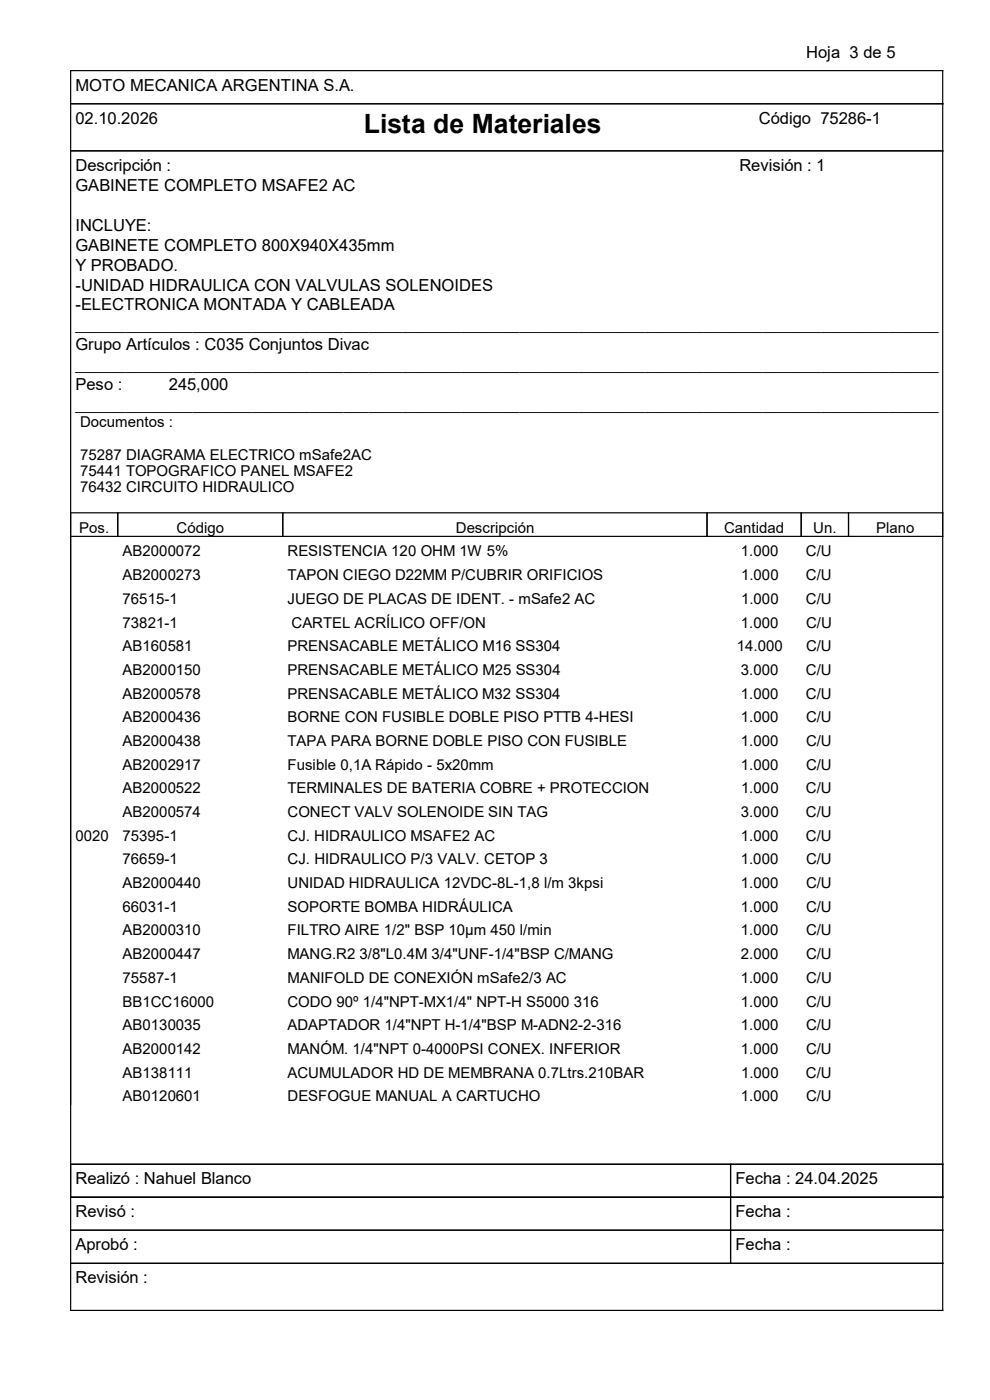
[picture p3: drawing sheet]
<svg xmlns="http://www.w3.org/2000/svg" width="210mm" height="297mm" viewBox="0 0 210 297" stroke-linecap="round" stroke-linejoin="round" font-family="sans-serif">
<defs><g id="words">
<text font-size="5.6" x="77.2" y="28.2">Lista de Materiales</text>
<g font-size="3.5">
<text x="171" y="12.2">Hoja 3 de 5</text>
<text x="16" y="19.2">MOTO MECANICA ARGENTINA S.A.</text>
<text x="16" y="26.2">02.10.2026</text>
<text x="161" y="26.2">Código 75286-1</text>
<text x="16" y="36.2">Descripción :</text>
<text x="16" y="40.5">GABINETE COMPLETO MSAFE2 AC</text>
<text x="156.8" y="36.2">Revisión : 1</text>
<text x="16" y="48.9">INCLUYE:</text>
<text x="16" y="53.2">GABINETE COMPLETO 800X940X435mm</text>
<text x="16" y="57.4">Y PROBADO.</text>
<text x="16" y="61.6">-UNIDAD HIDRAULICA CON VALVULAS SOLENOIDES</text>
<text x="16" y="65.9">-ELECTRONICA MONTADA Y CABLEADA</text>
<text x="16" y="74.3">Grupo Artículos : C035 Conjuntos Divac</text>
<text x="16" y="82.8">Peso :</text>
<text x="35.8" y="82.8">245,000</text>
<text x="16" y="251.2">Realizó : Nahuel Blanco</text>
<text x="156" y="251.2">Fecha : 24.04.2025</text>
<text x="16" y="258.2">Revisó :</text>
<text x="156" y="258.2">Fecha :</text>
<text x="16" y="265.2">Aprobó :</text>
<text x="156" y="265.2">Fecha :</text>
<text x="16" y="272.2">Revisión :</text>
</g>
<g font-size="3.2">
<text x="16" y="70.1">_______________________________________________________________________________________________________</text>
<text x="16" y="78.6">_______________________________________________________________________________________________________</text>
<text x="16" y="87">_______________________________________________________________________________________________________</text>
<text x="17" y="90.5">Documentos :</text>
<text x="17" y="97.5">75287 DIAGRAMA ELECTRICO mSafe2AC</text>
<text x="17" y="101">75441 TOPOGRAFICO PANEL MSAFE2</text>
<text x="17" y="104.5">76432 CIRCUITO HIDRAULICO</text>
<text x="16.8" y="113">Pos.</text>
<text x="37.5" y="113">Código</text>
<text x="96.7" y="113">Descripción</text>
<text x="153.6" y="113">Cantidad</text>
<text x="172.5" y="113">Un.</text>
<text x="185.9" y="113">Plano</text>
<text x="26" y="118">AB2000072</text>
<text x="61" y="118">RESISTENCIA 120 OHM 1W 5%</text>
<text x="157.2" y="118">1.000</text>
<text x="171" y="118">C/U</text>
<text x="26" y="123.1">AB2000273</text>
<text x="61" y="123.1">TAPON CIEGO D22MM P/CUBRIR ORIFICIOS</text>
<text x="157.2" y="123.1">1.000</text>
<text x="171" y="123.1">C/U</text>
<text x="26" y="128.1">76515-1</text>
<text x="61" y="128.1">JUEGO DE PLACAS DE IDENT. - mSafe2 AC</text>
<text x="157.2" y="128.1">1.000</text>
<text x="171" y="128.1">C/U</text>
<text x="26" y="133.1">73821-1</text>
<text x="61.9" y="133.1">CARTEL ACRÍLICO OFF/ON</text>
<text x="157.2" y="133.1">1.000</text>
<text x="171" y="133.1">C/U</text>
<text x="26" y="138.1">AB160581</text>
<text x="26" y="143.2">AB2000150</text>
<text x="61" y="143.2">PRENSACABLE METÁLICO M25 SS304</text>
<text x="61" y="138.1">PRENSACABLE METÁLICO M16 SS304</text>
<text x="156.3" y="138.1">14.000</text>
<text x="157.2" y="143.2">3.000</text>
<text x="171" y="143.2">C/U</text>
<text x="171" y="138.1">C/U</text>
<text x="26" y="148.2">AB2000578</text>
<text x="61" y="148.2">PRENSACABLE METÁLICO M32 SS304</text>
<text x="157.2" y="148.2">1.000</text>
<text x="171" y="148.2">C/U</text>
<text x="26" y="153.2">AB2000436</text>
<text x="61" y="153.2">BORNE CON FUSIBLE DOBLE PISO PTTB 4-HESI</text>
<text x="157.2" y="153.2">1.000</text>
<text x="171" y="153.2">C/U</text>
<text x="26" y="158.2">AB2000438</text>
<text x="61" y="158.2">TAPA PARA BORNE DOBLE PISO CON FUSIBLE</text>
<text x="157.2" y="158.2">1.000</text>
<text x="171" y="158.2">C/U</text>
<text x="26" y="163.3">AB2002917</text>
<text x="61" y="163.3">Fusible 0,1A Rápido - 5x20mm</text>
<text x="157.2" y="163.3">1.000</text>
<text x="171" y="163.3">C/U</text>
<text x="26" y="168.3">AB2000522</text>
<text x="26" y="173.4">AB2000574</text>
<text x="61" y="168.3">TERMINALES DE BATERIA COBRE + PROTECCION</text>
<text x="61" y="173.4">CONECT VALV SOLENOIDE SIN TAG</text>
<text x="157.2" y="173.4">3.000</text>
<text x="157.2" y="168.3">1.000</text>
<text x="171" y="173.4">C/U</text>
<text x="171" y="168.3">C/U</text>
<text x="16" y="178.4">0020</text>
<text x="26" y="178.4">75395-1</text>
<text x="61" y="178.4">CJ. HIDRAULICO MSAFE2 AC</text>
<text x="157.1" y="178.4">1.000</text>
<text x="171" y="178.4">C/U</text>
<text x="26" y="183.4">76659-1</text>
<text x="61" y="183.4">CJ. HIDRAULICO P/3 VALV. CETOP 3</text>
<text x="157.1" y="183.4">1.000</text>
<text x="171" y="183.4">C/U</text>
<text x="26" y="188.4">AB2000440</text>
<text x="61" y="188.4">UNIDAD HIDRAULICA 12VDC-8L-1,8 l/m 3kpsi</text>
<text x="157.2" y="188.4">1.000</text>
<text x="171" y="188.4">C/U</text>
<text x="26" y="193.5">66031-1</text>
<text x="61" y="193.5">SOPORTE BOMBA HIDRÁULICA</text>
<text x="157.2" y="193.5">1.000</text>
<text x="171" y="193.5">C/U</text>
<text x="26" y="198.5">AB2000310</text>
<text x="26" y="203.5">AB2000447</text>
<text x="61" y="198.5">FILTRO AIRE 1/2&quot; BSP 10µm 450 l/min</text>
<text x="61" y="203.5">MANG.R2 3/8&quot;L0.4M 3/4&quot;UNF-1/4&quot;BSP C/MANG</text>
<text x="157.2" y="203.5">2.000</text>
<text x="157.2" y="198.5">1.000</text>
<text x="171" y="203.5">C/U</text>
<text x="171" y="198.5">C/U</text>
<text x="26" y="208.5">75587-1</text>
<text x="61" y="208.5">MANIFOLD DE CONEXIÓN mSafe2/3 AC</text>
<text x="157.1" y="208.5">1.000</text>
<text x="171" y="208.5">C/U</text>
<text x="26" y="213.6">BB1CC16000</text>
<text x="61" y="213.6">CODO 90º 1/4&quot;NPT-MX1/4&quot; NPT-H S5000 316</text>
<text x="157.1" y="213.6">1.000</text>
<text x="171" y="213.6">C/U</text>
<text x="26" y="218.6">AB0130035</text>
<text x="61" y="218.6">ADAPTADOR 1/4&quot;NPT H-1/4&quot;BSP M-ADN2-2-316</text>
<text x="157.2" y="218.6">1.000</text>
<text x="171" y="218.6">C/U</text>
<text x="26" y="223.6">AB2000142</text>
<text x="61" y="223.6">MANÓM. 1/4&quot;NPT 0-4000PSI CONEX. INFERIOR</text>
<text x="157.2" y="223.6">1.000</text>
<text x="171" y="223.6">C/U</text>
<text x="26" y="228.6">AB138111</text>
<text x="26" y="233.7">AB0120601</text>
<text x="61" y="233.7">DESFOGUE MANUAL A CARTUCHO</text>
<text x="61" y="228.6">ACUMULADOR HD DE MEMBRANA 0.7Ltrs.210BAR</text>
<text x="157.1" y="233.7">1.000</text>
<text x="157.2" y="228.6">1.000</text>
<text x="171" y="228.6">C/U</text>
<text x="171" y="233.7">C/U</text>
</g>
</g></defs>
<g fill="none" stroke="#000" stroke-width=".25">
<path d="M14.9 15h185.3M15 15v263M200 15v263M14.9 22h185.3M14.9 32h185.3M14.9 108.8h185.3M14.9 113.8h185.3M25 108.8v5M60 108.8v5M150 108.8v5M170 108.8v5M180 108.8v5"/>
<path d="M14.9 247h185.3M14.9 254h185.3M155 247v21M14.9 261h185.3M14.9 268h185.3M14.9 278h185.3"/>
</g>
<use href="#words"/>
</svg>
